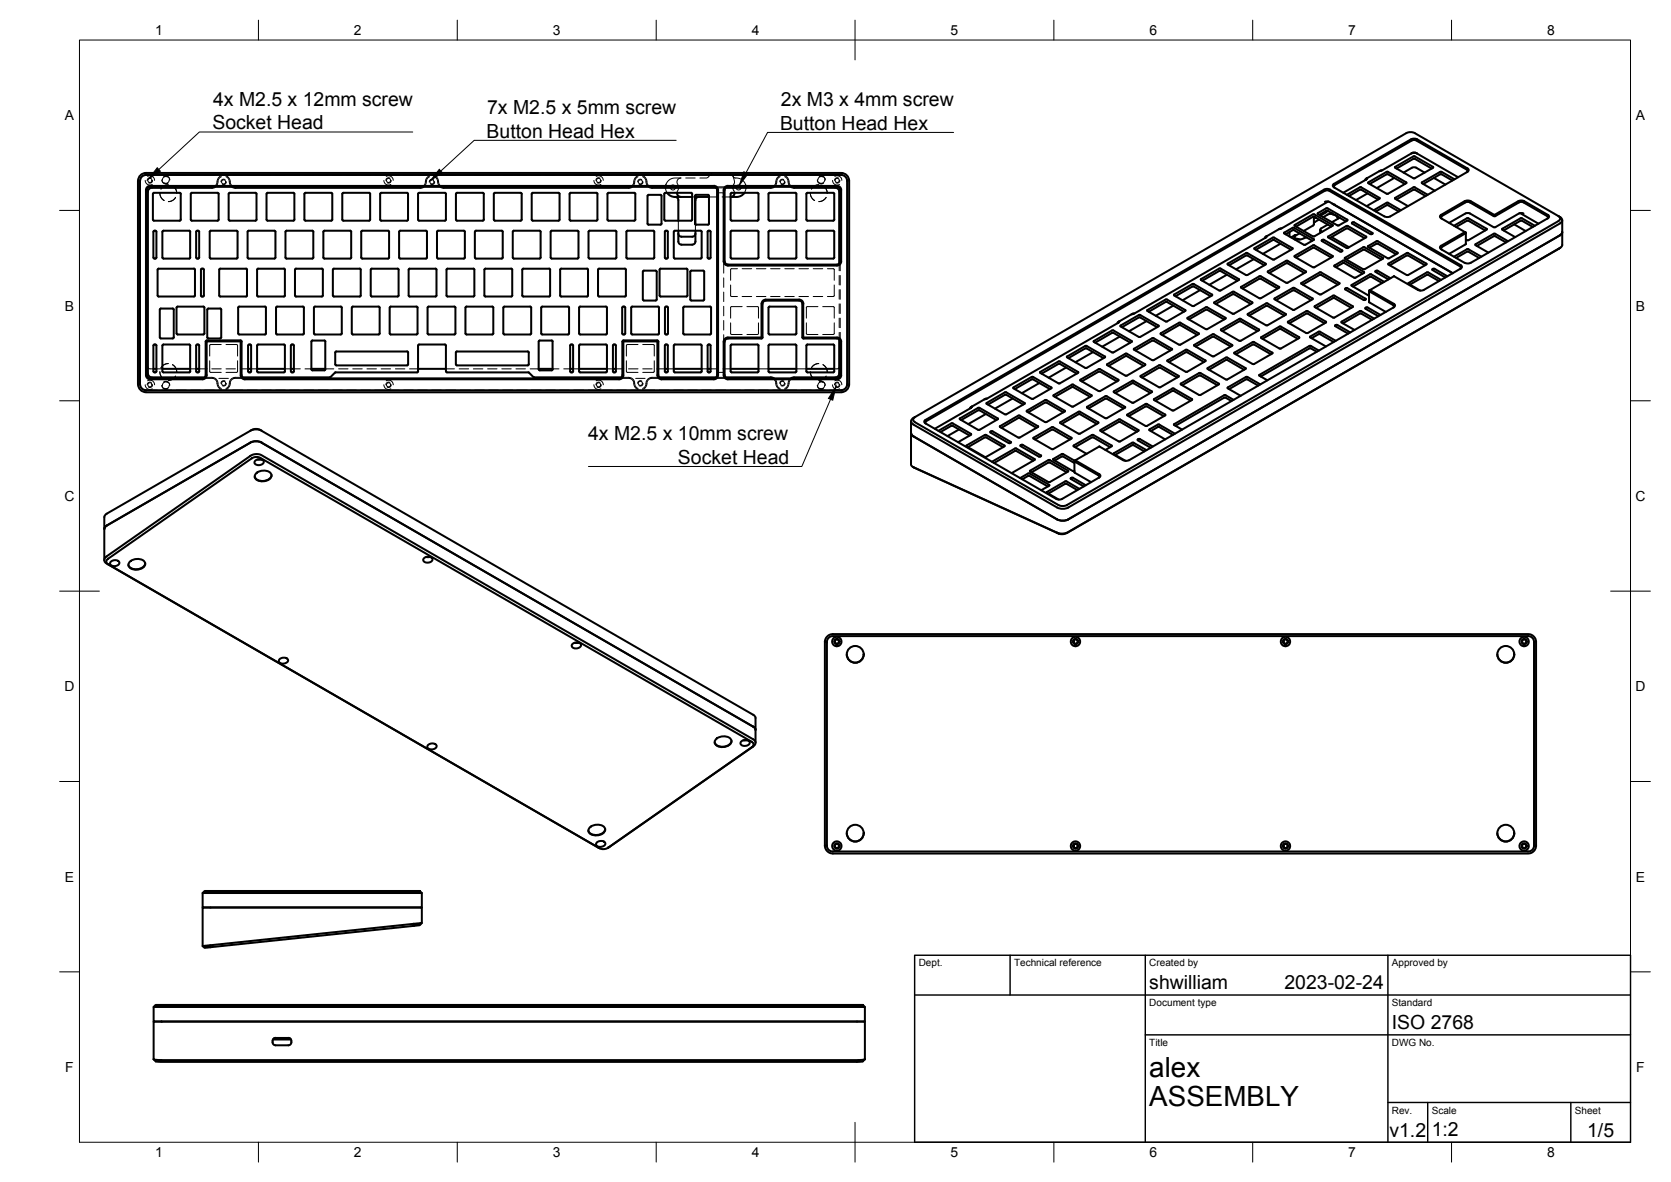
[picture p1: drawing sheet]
<svg xmlns="http://www.w3.org/2000/svg" width="420mm" height="297mm" viewBox="0 0 420 297" stroke-linecap="round" stroke-linejoin="round" font-family="sans-serif">
<defs><g id="words">
<g font-size="7">
<text x="289" y="270.6">alex</text>
<text x="289" y="278.1">ASSEMBLY</text>
</g>
<g font-size="4.9">
<text x="53.6" y="26.6">4x M2.5 x 12mm screw</text>
<text x="122.5" y="28.7">7x M2.5 x 5mm screw</text>
<text x="196.3" y="26.8">2x M3 x 4mm screw</text>
<text x="53.4" y="32.5">Socket Head</text>
<text x="122.4" y="34.6">Button Head Hex</text>
<text x="196.1" y="32.6">Button Head Hex</text>
<text x="147.9" y="110.6">4x M2.5 x 10mm screw</text>
<text x="170.5" y="116.5">Socket Head</text>
<text x="289" y="248.5">shwilliam</text>
<text x="323" y="248.5">2023-02-24</text>
<text x="350" y="258.6">ISO 2768</text>
<text x="349.4" y="285.7">v1.2</text>
<text x="360" y="285.5">1:2</text>
<text x="399.1" y="285.7">1/5</text>
</g>
<g font-size="3.5">
<text x="39" y="8.8">1</text>
<text x="89" y="8.8">2</text>
<text x="139" y="8.8">3</text>
<text x="189" y="8.8">4</text>
<text x="239" y="8.8">5</text>
<text x="289" y="8.8">6</text>
<text x="339" y="8.8">7</text>
<text x="389" y="8.8">8</text>
<text x="16.3" y="30.2">A</text>
<text x="411.3" y="30.2">A</text>
<text x="16.3" y="78">B</text>
<text x="411.3" y="78">B</text>
<text x="16.2" y="125.9">C</text>
<text x="411.2" y="125.9">C</text>
<text x="16.2" y="173.7">D</text>
<text x="411.2" y="173.7">D</text>
<text x="16.3" y="221.6">E</text>
<text x="411.3" y="221.6">E</text>
<text x="16.4" y="269.4">F</text>
<text x="411.4" y="269.4">F</text>
<text x="39" y="290.8">1</text>
<text x="89" y="290.8">2</text>
<text x="139" y="290.8">3</text>
<text x="189" y="290.8">4</text>
<text x="239" y="290.8">5</text>
<text x="289" y="290.8">6</text>
<text x="339" y="290.8">7</text>
<text x="389" y="290.8">8</text>
</g>
<g font-size="2.5">
<text x="231" y="242.9">Dept.</text>
<text x="255" y="242.9">Technical reference</text>
<text x="289" y="242.9">Created by</text>
<text x="350" y="242.9">Approved by</text>
<text x="289" y="252.8">Document type</text>
<text x="350" y="252.8">Standard</text>
<text x="289" y="262.9">Title</text>
<text x="350" y="262.9">DWG No.</text>
<text x="350" y="279.9">Rev.</text>
<text x="360" y="279.9">Scale</text>
<text x="396" y="279.9">Sheet</text>
</g>
</g></defs>
<!-- layer: Visible -->
<g fill="none" stroke="#000" stroke-width=".51">
<path d="M353.6 33.5l-123.6 71.3M353.6 33.4l1.3-.2 .8 .2 36.2 20.9M354.9 38.6l.7-.2 .7 .2M354.9 38.6l-7.4 4.2M355 35.3l-19.4 11.2M355 38.5h.1M355 35.3l.6-.1 .5 .1 12.7 7.3 .2 .3-.2 .4M355 38.5l.6-.1 .6 .1M356.3 38.6l10.3 5.9M35.3 44l.9-.5h.5h174.8a2 2 0 0 1 2 2v51.1a2.04 2.04 0 0 1-2 2h-174.8a2.04 2.04 0 0 1-2-2v-51.1l.1-.6zM35.5 44.6l.7-.6h.5h174.8a1.49 1.49 0 0 1 1.5 1.5v51.1a1.52 1.52 0 0 1-1.5 1.5h-174.8a1.52 1.52 0 0 1-1.5-1.5v-51.1zM37.7 46.7h141.8"/>
<path d="M37.7 47h141.8M37.8 46.7a1.05 1.05 0 0 0-1.1 1.1v46.5a1.05 1.05 0 0 0 1.1 1M37.8 47a.83 .83 0 0 0-.9 .8l.1 46.5a.79 .79 0 0 0 .8 .8M38.2 47.2a1.01 1.01 0 0 0-1 1v45.6a1.01 1.01 0 0 0 1 1M38.4 48.7v6.5M38.5 48.7l.2-.2h6.5l.2 .2v6.7h-6.7l-.2-.2M38.7 58.1l.4-.1 .2 .2v6.5l-.2 .3-.5-.3zM40.9 58.1h6.9v6.8h-6.9zM49.4 58.1l.4-.1 .3 .2v6.5l-.3 .3-.5-.3zM52.8 58.1h6.9v6.8h-6.9zM54.1 47l-.8 .2h-15.1M54.7 48.5h-6.5l-.2 .2 .1 6.7 6.6 .1"/>
<path d="M54.7 48.5l.3 .2v6.5l-.3 .2M57.6 48.5h6.8v6.9h-6.8zM58.4 47l.8 .2h46.5l.8-.2M62.3 58.2v6.5M62.5 58h6.5l.3 .2-.1 6.7-6.7 .1M62.5 58l-.2 .2M71.9 58.1h6.8v6.8h-6.8zM73.8 48.5h-6.7l-.1 6.7 .3 .2 6.5 .1M73.8 48.5l.2 .2v6.5l-.2 .2M76.6 48.5h6.9v6.9h-6.9zM81.3 58.2v6.5M81.6 58h6.5l.2 .2-.1 6.7-6.6 .1"/>
<path d="M81.6 58l-.3 .2M86.2 48.5h6.8v6.9h-6.8zM90.9 58.1h6.9v6.8h-6.9zM95.7 48.5h6.8v6.9h-6.8zM100.4 58.2v6.5M100.6 58l6.7 .1 .1 6.6-.3 .3h-6.5M100.6 58l-.2 .2M105.1 48.7v6.5M105.1 48.7l.3-.2h6.6l.1 6.7-.2 .3-6.5-.1-.3-.2M110.8 47l.8 .2h46.5l.8-.2M114.7 48.5h6.9v6.9h-6.9zM116.6 58h-6.5l-.2 .2 .1 6.7 6.6 .1"/>
<path d="M116.6 58l.3 .2v6.5l-.3 .3M119.4 58.2v6.5M119.4 58.2l.3-.2 6.6 .1 .1 6.6-.2 .3h-6.5l-.3-.3M124.2 48.7v6.5M124.2 48.7l.2-.2h6.7l.1 6.7-.3 .3-6.5-.1-.2-.2M133.8 48.5h6.8v6.9h-6.8zM135.7 58h-6.5l-.3 .2 .1 6.7 6.7 .1M135.7 58l.2 .2v6.5l-.2 .3M138.5 58.1h6.9v6.8h-6.9zM143.2 48.7v6.5M143.2 48.7l.3-.2h6.6l.1 6.7-.2 .3-6.5-.1-.3-.2M152.8 48.5h6.9v6.9h-6.9z"/>
<path d="M154.7 58h-6.5l-.2 .2 .1 6.7 6.6 .1M154.7 58l.3 .2v6.5l-.3 .3M157.6 58.1h6.8v6.8h-6.8zM162.9 49h3.4v7.4h-3.4zM163.1 47l.8 .2h16.2M167.1 48.5h6.9v6.9h-6.9zM167.2 58.1l.5-.1 .2 .2v6.5l-.2 .3-.5-.3zM167.3 47v.2M167.7 48.5l.7 .6 .8 .3 4.8 .1M168.6 47v.2M169.5 58.1h6.9v6.8h-6.9zM169.8 49.5a.79 .79 0 0 1 .8 .8v5.2"/>
<path d="M169.8 47v.2M170.2 48.5l.3 .7 .7 .3M170.6 58.7a.79 .79 0 0 0 .8 .8h2.7a.79 .79 0 0 0 .8-.8M170.6 58v2.7M170.6 47v.2M174.8 49.5h3.5M174.8 49h3.4v7.4h-3.4zM174.9 58v2.7M175.7 49.5a.79 .79 0 0 0-.8 .8v6.1M178 58.1l.4-.1 .3 .2v6.5l-.3 .3-.5-.3zM179.5 46.7a1.05 1.05 0 0 1 1.1 1.1v46.5a1.05 1.05 0 0 1-1.1 1M179.5 47a.79 .79 0 0 1 .8 .8v46.5a.79 .79 0 0 1-.8 .8"/>
<path d="M181.9 47.8v17.9M182 47.7a1.05 1.05 0 0 1 1-1h27.5a1.01 1.01 0 0 1 1 1v18a1.01 1.01 0 0 1-1 1M183.7 48.7v6.5M183.7 58.2v6.5M183.7 49.5h1.5M183.7 55.2l.3 .2M184 58h6.5l.2 .2-.1 6.7-6.6 .1M184 48.5h6.5l.2 .2-.1 6.7-6.6 .1M184 58l-.3 .2M184 48.5l-.3 .2M184.3 47v.2M184.7 48.5l-.3 .7-.7 .3"/>
<path d="M185.1 47v.2M186.3 47v.2M187.2 48.5l-.7 .6-1.3 .4M187.6 47v.2M194.6 47l-.8 .2h-11.4M198.9 47l.8 .2h10.3a1.01 1.01 0 0 1 1 1v18.1M200 58h-6.5l-.3 .2 .1 6.7 6.7 .1M200 48.5h-6.5l-.3 .2 .1 6.7 6.7 .1M200 58l.2 .2v6.5l-.2 .3M200 48.5l.2 .2v6.5l-.2 .2M202.8 48.7v6.5M202.8 58.2v6.5"/>
<path d="M202.8 58.2l.2-.2h6.5l.3 .2-.1 6.7-6.7 .1-.2-.3M202.8 48.7l.2-.2h6.5l.3 .2-.1 6.7h-6.7l-.2-.2M318.1 59.8l-32.9 19-.7 .2M318.3 59.6v-.2l-.2 .4M318.4 59.4l.1 .1M318.5 59.3l-.4 .5M322 57.5v-.2l-3.9 2.3v.2M324.2 58.3v1.1M325 57.2l-2.2 1.3 5.1 3M325 57.9l-1.7 1M325 57.8h.4l4.6 2.7M325 57.2h.4l5 3-2.2 1.3"/>
<path d="M325.5 56.7l4.6 2.7h.4M325.6 56.5v.2M325.7 59.1l-1.1 .6M325.7 59l-.3 .4a.75 .75 0 0 0 .8 .6M326.7 58.6l-1.3 1M328 59.8l-1.4 .4h-1.1M328.6 59.7l-.6 .1M330.4 54.4l-.1 2.1-2.5 1.5M330.5 54.5l4.2 2.4M330.5 53.9l4.6 2.6M330.5 54.5h-.4l-4.2 2.4M330.5 53.9h-.4l-4.6 2.6"/>
<path d="M330.6 54.6l.4 .2M331.3 53.8l5.2 2.9 2.3-1.3M331.4 53.8l-.1-.2 2.3-1.3 5.2 2.9v.2M331.7 55.2l-1.3 .8M331.7 54l1.8-1h.3l4.6 2.6M331.9 57.7v.9M332.2 58.1l.3 .1M332.2 57.4l-.2 .3 .2 .4M332.9 47.7l-100.4 58v.5l.2 .2 32.9 19M332.9 47.6l.8-.1 .7 .2 32.9 18.9 .3 .5-.3 .4M333.1 50.7l.6-.1 .5 .1 31.1 18-30.2-17.5M333.4 53.4l-1.4 .8"/>
<path d="M333.8 52.9l-.4 .5M333.9 56.4l-1.7 1M334 50.6l-11.7 6.8-.8 .2M334.8 59.6l4.4 2.5M334.9 53.6h-.2h.2M335 53.9l.8 .2M335.1 51.2h.1M335.1 53.8h-.4a2.6 2.6 0 0 0-2 .8M335.1 56.7l-4.6 2.7M335.1 56.5v.2M335.6 46.5l-.2 .3 .2 .4M336 54.2l.6 .7"/>
<path d="M336.2 54.3l.5 .5M336.8 54.7l-1.9 1.1M338.3 53.1h.1M338.9 57.4l4.2 2.5M338.9 56.8l4.6 2.6M338.9 57.4h-.3l-4.3 2.5M338.9 56.8h-.4l-4.6 2.7 4.7 2.8h.3M339 53.5h.1M340 56.2l4.6 2.6M340 56.2l.2-.3h.3l4.6 2.6v.2M341.9 47.7l-2.7 1.6M341.9 47.1l-3.2 1.8"/>
<path d="M341.9 47.7h.4l4.2 2.4M341.9 47.1h.4l4.6 2.7-3.3 2M343.5 59.7l-4.6 2.6M343.5 59.4v.2M343.6 45v-.1l-.2 .3M343.7 44.8v.1M343.8 44.8l-.4 .4-5.6 3.2M343.9 48.6l-2.9 1.7M344 45.8l4.8-2.7 4.9 2.8-4.7 2.8M344 46l4.7 2.7M344.1 45.8v.2M344.4 46.2l4.4-2.4 4.5 2.4"/>
<path d="M345.1 58.7l-.5 .1M345.4 52.8l3.4-1.9 3.5 1.9M345.9 53.2l2.9-1.7 2.9 1.7M347.3 42.9v-.1l-4 2.2v.2M347.5 42.8l-.7 .2M348.1 54.4l.7 .2 .8-.2 19.4-11.2 .2-.2v-.5l-12.9-7.5-1.1-.1-20 11.5v.5l.2 .2 12.7 7.3M348.7 48.7h.3M350.6 44.7l-4.4 2.6M350.8 42.1l4.8 2.7 4.7-2.7M351.1 42.4l4.5-2.5 4.4 2.5M355 42.2l-2.1 1.2M355 42.2l.6-.2 .5 .2 2.1 1.2"/>
<path d="M358.5 49.3l-2.9-1.7-4.5 2.5M359 48.9l-3.4-1.9-4.9 2.8 3.3 2M360.3 42.1v-.2l-4.7-2.6-4.8 2.6v.2M360.5 44.7l2.9 1.7M362.4 54.8l6.2 3.7-6.1 3.6M362.4 54l-.3 .4 .3 .4M364.4 56l4.1-2.4 .6-.1 .5 .1 6 3.5h.4M365.2 45.4l-2.9-1.6-4.4 2.4M365.6 56.7l3.5-1.9 4.8 2.8-4.7 2.8-.6-.2M365.7 45l-3.4-1.9-4.8 2.8 3.3 2M366.1 57l3-1.6 4.3 2.5M368.3 58.3l-5.9 3.5"/>
<path d="M368.6 58.5v2.8M375.6 58.7l-4.7 2.8 3.3 2M375.6 58.7h.4M375.8 54l6-3.4 .7-.2 .8 .2 5.9 3.4M375.8 54l-6-3.4-.7-.2-.8 .2-5.9 3.4M375.9 58.7l3.3 1.9M376 54.3l6-3.4 .5-.2 .6 .2 5.9 3.4M376 54.3h-.4l-6-3.4-.5-.2-.6 .2-6 3.4-.2 .3 .2 .3M380.7 56.4l2.9 1.7M382.2 53.5l4.6 2.7M383.1 53.6l-.6-.1-.5 .1-6 3.5M385.4 57l-2.9-1.6-4.4 2.5"/>
<path d="M385.9 56.7l-3.4-1.9-4.8 2.7v.2l3.3 1.9M389 54.3l.3 .3-.3 .3M389.2 54.8l-19.8 11.4-1.1-.2-5.9-3.4M389.2 54l.3 .4-.3 .4M391.9 54.3l.4 .5-.2 .5-.2 .2M391.9 55.5l-124 71.6-.9 .1-.9-.3-36.1-20.8-.2-.3-.2-.5 .4-.5M391.9 54.3l.3 .2M392.2 54.5a.88 .88 0 0 1 .6 .8 .88 .88 0 0 1-.6 .9l-124 71.5-1.5 .1-.9-.3-36.1-20.8M392.8 58.3l-.1 .5-.5 .3-124 71.6-1.5 .1-.9-.3-36.1-20.8M392.8 55.3v6.3l-.4 .6-124.4 71.8-1.2 .1-.9-.2-36.5-16.6-.3-.5v-10.9M39.6 67.8v6.5M39.6 74.3l.3 .2"/>
<path d="M39.9 67.5l9.1 .1v6.7l-.2 .2h-8.9M39.9 67.5l-.3 .3M40.2 77.8l.1 7.2 3.1 .1 .3-.3v-7M40.2 77.8l.2-.3h3l.3 .3M44.5 77.1h6.8v6.9h-6.8zM50.8 67.5l.4 .1 .1 .2v6.5l-.5 .2M50.8 67.5l-.3 .3v6.5l.3 .2M52.1 77.8l.1 7.2 3.2 .1 .2-.3v-7M52.1 77.8l.3-.3h3l.2 .3M55.2 67.6h6.9v6.8h-6.9zM60 77.1h6.8v6.9h-6.8zM62.3 64.7l.2 .3"/>
<path d="M64.6 67.8v6.5M64.7 74.3l.2 .2M64.9 67.5h6.5l.2 .3M64.9 67.5l-.2 .3M69.5 77.1h6.8v6.9h-6.8zM71.6 67.8v6.5M71.6 74.3l-.2 .2h-6.5M74.3 67.6h6.8v6.8h-6.8zM79 77.1h6.9v6.9h-6.9zM81.3 64.7l.3 .3M83.7 67.8v6.5M83.7 74.3l.3 .2"/>
<path d="M83.9 67.5l6.7 .1 .1 6.7-.2 .2h-6.6M84 67.5l-.3 .3M88.5 77.3v6.5M88.5 77.3l.2-.2h6.7l.1 6.7-.3 .3-6.5-.1-.2-.2M98.1 77.1h6.8v6.9h-6.8zM100 67.5h-6.5l-.3 .3 .1 6.6 6.7 .1M100 67.5l.2 .3v6.5l-.2 .2M100.4 64.7l.2 .3M102.7 67.8v6.5M102.8 67.8l.2-.3 6.7 .1v6.7l-.2 .2h-6.5l-.2-.2M107.5 77.3v6.5M107.5 77.3l.3-.2h6.6l.1 6.7-.2 .3-6.5-.1-.3-.2"/>
<path d="M117.1 77.1h6.9v6.9h-6.9zM119 67.5h-6.5l-.2 .3 .1 6.6 6.6 .1M119 67.5l.3 .3v6.5l-.3 .2M121.9 67.6h6.8v6.8h-6.8zM126.6 77.3v6.5M126.6 77.3l.2-.2h6.7l.1 6.7-.3 .3-6.5-.1-.2-.2M136.2 77.1h6.8v6.9h-6.8zM138.1 67.5h-6.5l-.3 .3 .1 6.6 6.7 .1M138.1 67.5l.2 .3v6.5l-.2 .2M140.9 67.6h6.9v6.8h-6.9zM145.6 77.3v6.5M145.9 77.1h6.6l.1 6.7-.2 .2-6.5 .1"/>
<path d="M145.9 77.1l-.3 .2M150.5 67.6h6.8v6.8h-6.8zM156.5 77.1h.5l.2 .2v6.5l-.2 .3-.5-.3zM158.8 77.1h6.8v6.9h-6.8zM161.6 68.3v7M161.6 75.3l.3 .2M161.6 68.3l.3-.3 3.1 .1 .1 7.2M161.9 75.5h3M165.1 75.3l-.2 .2M165.8 67.8v6.5M165.9 67.8l.2-.3h6.5l.2 .3v6.6l-6.7 .1-.2-.2M167.3 77.1h.4l.3 .2v6.5l-.3 .3-.5-.3z"/>
<path d="M170.6 60.7a.83 .83 0 0 0 .7 .8h2.8a.79 .79 0 0 0 .8-.8M171.9 77.1h6.8v6.9h-6.8zM173.6 75.3l.1-7.2 3.1-.1 .3 .3v7M173.6 75.3l.2 .2M173.8 75.5h3M177.1 75.3l-.3 .2M182 65.7a1.05 1.05 0 0 0 1 1M183 66.7h27.5M183 66.5h27.5M183 66.5a.79 .79 0 0 1-.8-.8v-17.9a.83 .83 0 0 1 .8-.8h27.5a.79 .79 0 0 1 .8 .7v18a.79 .79 0 0 1-.8 .8M183.7 64.7l.3 .3M200 77.1h-6.5l-.3 .2 .1 6.7 6.7 .1"/>
<path d="M200 77.1l.2 .2v6.5l-.2 .2M285 78.9v-.2l-4 2.3v.2M286.3 79.2l-4.6 2.7 4.6 2.8M286.3 79.8l-4.2 2.4M286.4 79.8h.3l4.2 2.4M286.4 79.1l.3 .1 4.7 2.7-4.7 2.8h-.3M288.5 78.1l4.6 2.7M288.5 77.9v.2M293.1 75.9l-4.3 2.4M293.1 75.3l-4.6 2.6M293.1 75.9h.3l4.3 2.4M293.1 75.3h.3"/>
<path d="M293.4 75.3l4.7 2.7-4.7 2.8h-.3M295 76.8l-4.4 2.6M295.2 74l4.8-2.7 4.8 2.8-4.8 2.8-4.8-2.7M295.2 74v.2M295.6 74.5l4.4-2.5 4.4 2.5M298.6 79.9l4.8-2.7 4.8 2.8-4.8 2.7-4.8-2.6zM301.8 72.9l-4.5 2.6M302.3 70.6l4.4-2.5 4.4 2.5M305.7 76.4l4.4-2.5 4.4 2.5M308.5 69l-4.4 2.6M309.9 73.3l-4.6 2.8 4.8 2.8 4.8-2.8-4.6-2.8M309.9 73.3h.4"/>
<path d="M311.5 70.2v.1M311.5 70.2l-4.8-2.8-4.8 2.8 4.8 2.8 4.8-2.7M313.3 69.1h.3M313.6 64.2h-.3l-4.2 2.5M313.6 63.6h-.3l-4.7 2.8 4.7 2.7M313.6 63.6l4.7 2.8-4.7 2.7M313.6 64.2l4.3 2.5M314.1 79.3l4.4-2.5 4.4 2.5M315.2 65.1l-4.4 2.6M315.8 62.8l4.4-2.5 4.4 2.5M316.7 69.4l-4.7 2.8 4.7 2.8M316.7 70l-4.3 2.5"/>
<path d="M316.7 70h.3l4.2 2.5M316.7 69.4h.3l4.7 2.8-4.7 2.7h-.3M318.8 68.4l4.6 2.7M318.8 68.2v.2M320 65.2l-4.6-2.7 4.8-2.8 4.9 2.8-4.7 2.7M320 65.2h.4M322 61.2l-4.5 2.6M323.4 66.2l-4.2 2.4M323.4 65.5l-4.6 2.7M323.4 66.2h.4l4.2 2.4M323.4 65.5h.3l4.7 2.8-4.6 2.7h-.4M325.1 72.4l-4.7 2.7 4.7 2.8"/>
<path d="M325.1 73l-4.3 2.4M325.1 73h.3l4.3 2.4M325.1 72.4h.3l4.7 2.7-4.7 2.8h-.3M326.2 60l.6 .2M327.2 71.3l4.8 2.7 4.8-2.7M327.2 71.1l4.8-2.7 4.8 2.7M327.2 71.1v.2M327.6 71.5l4.4-2.5 4.4 2.5M327.9 61.5h.3M328.4 78.8l-4.2 2.4M328.5 78.8h.3M328.8 78.8l4.2 2.4"/>
<path d="M330.1 62.3l-4.2 2.4M330.1 62.3h.4M330.1 67.1h.4M330.5 62.3l4.2 2.4M330.5 61.7l4.6 2.6M330.5 61.6h-.4l-4.6 2.8 4.6 2.8M330.6 76.9l4.8-2.6 4.8 2.7-4.8 2.8-4.8-2.7zM330.9 77.4l4.5-2.5 4.4 2.5M332.4 60.6l4.6 2.6 .6-.2-4.7-2.7-.5 .1v.2M335.1 64.5l-4.6 2.7M335.1 64.3v.2M336.8 71.1v.2"/>
<path d="M337.7 65.5l-2.2 1.2v.2l5.2 2.9 2.3-1.2M337.7 66.1l-1.8 1M337.7 66.1h.3l4.6 2.7M337.7 65.5h.3l5 2.9v.1M338.8 72.4l4.6 2.7v.2M338.8 72.4h-.4l-.2 .3 4.7 2.7 .5-.1M339.9 71.8l4.3 2.5M339.9 71.6v.2M341.9 78.8l-4.2 2.4M341.9 78.2l-4.6 2.6M341.9 78.8h.4M341.9 78.2h.4l3.2 1.9"/>
<path d="M342.3 78.8l2.7 1.6M342.8 62.2l-4.6 2.6v.2l4.7 2.7 4.8-2.7M342.8 62.8l-4.3 2.4M342.8 62.7h.3M342.8 62.1h.3M343.1 62.8l4.2 2.4M343.1 62.2l4.6 2.6M344.2 73.1l.1 2.8 4.1 2.5M344.3 62.3l1.8-1.1h.3l4.6 2.7M344.5 72.9l-.3 .2 .1 .1 6 3.5M344.5 72.9l6 3.5M346.4 68l-.6 .2 3.3 2"/>
<path d="M346.4 68l3.2 1.9M347.1 79.1l-3.2-1.8-.6 .1 .1 .2 3.2 1.9M347.5 71.1l-2.9-1.6-4.4 2.5M347.7 64.8v.2M348 70.8l-3.4-1.9-4.7 2.7M349.3 64.9l2.2-1.3-5.2-3-2.4 1.4 5 2.9h.4M350.3 76.7l.2 .3-.2 .3M350.5 76.3l.3 .5-.3 .4-66.6 38.5-.7 .1-.8-.2-6-3.4-6 3.5M350.5 69.4h.1M350.5 69.4l-6 3.5M350.5 69.4l6 3.5M353.7 69.1h.4"/>
<path d="M354.1 64.2l4.2 2.5M354.1 63.6l4.5 2.7M354.1 64.2h-.4l-4.2 2.5M354.1 63.6h-.4l-4.7 2.8 4.7 2.7M354.2 71.3l2.9 1.7M354.2 71.1v.2M358.6 66.5l-4.5 2.6M358.7 66.3v.2M360.3 67.5l-.1 .3 3.2 1.9M360.3 67.5h.4l3.2 1.9M361.8 70.6l-2.9-1.6-4.4 2.5M362.4 70.3l-3.5-1.9-4.7 2.7"/>
<path d="M362.4 61.8l-.3 .4 .3 .4M362.5 62.1l-.2 .3 .2 .3M365.6 64.5l3.5-1.9 3.4 1.9M366.1 64.8l3-1.6 2.8 1.6M367.1 67.6l.2-.3-.2-.4-32.9-19h-.8l-100.5 57.9-.3 .3 .3 .4M367.3 67.5l-9.3 5.4-.7 .1-.8-.1M368.6 61.3l-4.2 2.5M378.7 60.9l-2.9-1.6-4.5 2.5M392.4 62.2l-124.2 71.8-1 .2-1-.1M37 91.9l.2 .5M37.7 95.1h13.2M38.2 94.8h13.3"/>
<path d="M38.6 92.7h.7M38.8 93.6h.3M38.8 93.6l-.2-.3v-6.5l.2-.2 .5 .2v6.5l-.2 .3M40.8 92.7h7M41.1 93.6h6.5M41.1 93.6l-.2-.3-.1-6.5 .3-.2 6.7 .1v6.6l-.2 .3M49.3 92.7h.8M49.6 93.6h.2M49.6 93.6l-.3-.3v-6.5l.3-.2 .5 .2v6.5l-.3 .3M52 85.8h8.5v8.5a1.05 1.05 0 0 0 1.1 1h94.1a1.05 1.05 0 0 0 1-1l.1-8.5h8.4M52 85.5h8.5l.3 .3M52 85.8v8.5a1.05 1.05 0 0 1-1.1 1h-13.2"/>
<path d="M52 85.5l-.3 .3v8.5a.79 .79 0 0 1-.8 .8M60.7 85.9v8.4M60.8 94.3a.79 .79 0 0 0 .8 .8M61 94.8h21.9M61.6 95.1h94.1M62.4 86.8v6.5M62.4 92.7h.7M62.4 93.3l.2 .3M62.6 93.6h.3M62.6 86.6h.3M62.6 86.6l-.2 .2M62.9 86.6l.2 .2v6.5l-.2 .3"/>
<path d="M64.6 86.8v6.5M64.6 92.7h7M64.7 93.3l.2 .3M64.9 86.6h6.5l.2 .2M64.9 93.6h6.5M64.9 86.6l-.2 .2M71.6 86.8v6.5M71.6 93.3l-.2 .3M73.1 86.8v6.5M73.1 92.7h.8M73.2 93.3l.2 .3M73.4 93.6h.2"/>
<path d="M73.4 86.6h.2M73.4 86.6l-.2 .2M73.6 86.6l.3 .2v6.5l-.3 .3M78.3 92.7h3.5M78.3 92.8l.3 .3M78.5 93.1h3.1M81.6 85.6h-3.2l-.1 7.2M81.6 85.6l.2 .2v7M81.8 92.8l-.2 .3M83.1 94.7l-.2 .1M84.4 93.6h20.5M84.4 93.6l-1.3 1.2"/>
<path d="M84.5 91.8h17.9M102.4 88.3h-17.8l-.3 .3v3l.3 .2M102.4 88.3l.2 .3v3l-.2 .2M105.1 86.8v6.5M105.1 92.7h7M105.1 86.8l.3-.2 6.6 .1 .1 6.6 .3 .3M105.1 93.3l-.2 .3M112.4 93.6h20.4M114.6 88.6v3M114.6 91.6l.3 .2M114.9 88.3h17.8l.2 .3v3l-.2 .2M114.9 91.8h17.8"/>
<path d="M114.9 88.3l-.3 .3M132.9 93.6l1.2 1.2M134.2 94.7l.1 .1M134.3 94.8h22M135.4 92.7h3.5M135.5 92.8l.2 .3M135.7 93.1h3M138.9 85.8v7M139 85.8l-.3-.2h-3.2l-.1 7.2M139 92.8l-.3 .3M143.4 92.7h.7M143.6 93.6h.2"/>
<path d="M143.6 86.6h.2M143.6 86.6l-.2 .2v6.5l.2 .3M143.9 86.6l.2 .2v6.5l-.2 .3M145.6 86.8v6.5M145.6 92.7h7M145.6 93.3l.3 .3M145.6 83.8l.3 .2M145.9 86.6l6.6 .1 .1 6.6-.2 .3M145.9 93.6h6.5M145.9 86.6l-.3 .2M154.1 92.7h.8M154.3 93.6h.3"/>
<path d="M154.3 86.6h.3M154.4 86.6l-.3 .2v6.5l.3 .3M154.6 86.6l.3 .2v6.5l-.3 .3M165.2 85.5h-8.4l-.3 .2v8.6a.79 .79 0 0 1-.8 .8M165.2 85.8l.1 8.5a1.05 1.05 0 0 0 1 1h13.2M165.2 85.5l.3 .4v8.4a.79 .79 0 0 0 .8 .8M165.8 94.8h14.3M166.3 95.1h13.2M167.2 92.7h.7M167.4 93.6h.3M167.4 93.6l-.2-.3v-6.5l.2-.2 .5 .2v6.5l-.2 .3M169.4 92.7h7"/>
<path d="M169.7 93.6h6.5M169.7 93.6l-.3-.3v-6.5l.3-.2 6.7 .1v6.6l-.2 .3M177.9 92.7h.8M178.2 93.6h.2M178.2 93.6l-.3-.3v-6.5l.3-.2 .5 .2v6.5l-.3 .3M181.9 85.9v8.4M182.4 94.8h11.4l.8 .3M183 95.1h27.5M183.7 86.8v6.5M183.7 92.7h7M183.7 93.3l.3 .3M184 86.6l6.6 .1 .1 6.6-.2 .3"/>
<path d="M184 93.6h6.5M184 86.6l-.3 .2M191.4 85.1h-8.4a.83 .83 0 0 0-.8 .8v8.4a.79 .79 0 0 0 .8 .8M191.4 84.8h-8.4a1.05 1.05 0 0 0-1 1.1M191.4 85.1l.3-.3v-8.5a.79 .79 0 0 1 .8-.7h8.4a.79 .79 0 0 1 .8 .7l.1 8.6 .2 .2h8.5a.79 .79 0 0 1 .8 .8v8.4a.79 .79 0 0 1-.8 .8M191.5 84.8v-8.5a1.05 1.05 0 0 1 1-1h8.4a1.05 1.05 0 0 1 1.1 1v8.5h8.5a1.05 1.05 0 0 1 1 1.1v8.4a1.01 1.01 0 0 1-1 1h-27.5a1.05 1.05 0 0 1-1-1M191.5 84.8h-.1M193.2 92.7h7M193.5 93.6h6.5M200 86.6l-6.7 .1v6.6l.2 .3M200 86.6l.2 .2v6.5l-.2 .3M202.8 86.8v6.5"/>
<path d="M202.8 92.7h7M202.8 93.3l.2 .3M202.8 86.8l.2-.2 6.7 .1 .1 6.6-.3 .3M203 93.6h6.5M211 85.3v8.5a1.01 1.01 0 0 1-1 1h-10.3l-.8 .3M211.3 91.9l-.3 .5M252.7 99.2l-4.3 2.5M252.7 98.6l-4.6 2.7M252.7 99.2h.3l4.3 2.5M252.7 98.6h.3l4.7 2.8-4.7 2.7h-.3M259.4 95.3l-4.2 2.5M259.4 95.3h.4"/>
<path d="M259.8 95.3l4.2 2.5M259.8 94.7l4.6 2.7M259.8 94.7h-.4l-4.6 2.8 4.6 2.7M261.3 96.3l-4.4 2.5M264.4 97.6l-4.6 2.6M264.4 97.4v.2M264.9 99.3l4.8-2.7 4.8 2.8-4.8 2.8-4.8-2.7M264.9 99.3v.2M266.5 91.4l4.2 2.5M266.5 90.8l4.6 2.7M266.5 91.4h-.3l-4.3 2.5M266.5 90.8h-.4l-4.6 2.8 4.7 2.7h.3"/>
<path d="M268.1 92.4l-4.4 2.5M268.3 89.8l4.6 2.6h.3M269.5 97.3l-4.2 2.4M269.5 97.3h.4M269.9 97.3l4.2 2.4M271.1 93.7l-4.6 2.6M271.1 93.5v.2M272 95.8l4.4-2.4 4.4 2.4M273.2 86.9l4.6 2.7v.2M273.2 87.6l4.3 2.4M273.2 87.6h-.3l-4.3 2.4M273.2 86.9h-.3l-4.6 2.7v.2"/>
<path d="M274.8 88.5l-4.4 2.5M275 85.7l4.8-2.7 4.8 2.7M275 85.7v.2l4.8 2.7 4.8-2.7v-.2M275.4 86.1l4.4-2.5 4.4 2.5M276.2 98.3l-4.6-2.8 4.8-2.8 4.9 2.8-4.7 2.8M276.3 98.3h.3M277.8 89.8l-4.6 2.7M277.9 99.6l-4.6 2.6M277.9 99.6h.4l4.7 2.7-4.7 2.8h-.4M278.7 92l4.5-2.5 4.4 2.5M280.1 98.3l4.8-2.7 4.8 2.8-4.8 2.8-4.8-2.6M280.1 98.3v.2"/>
<path d="M280.4 98.7l4.5-2.4 4.4 2.4M281.3 81v-.2l-.2 .4M281.4 80.8h.1M281.5 80.7l-.4 .5-32.9 18.9-.8 .3M281.6 84.6l-4.5 2.5M286.8 94.5l4.8-2.7 4.8 2.7-4.8 2.9-4.8-2.8zM287.1 94.9l4.5-2.5 4.4 2.5M287.9 91.5l-4.7-2.7-4.9 2.8 4.9 2.8 4.7-2.7M287.9 91.5v.2M288.3 80.7l-4.4 2.6M290.1 85l4.6 2.8-4.6 2.7M290.1 85.6l4.2 2.5"/>
<path d="M290.1 85.6h-.4l-4.2 2.5M290.1 85h-.4l-4.6 2.8 4.6 2.7h.4M291.8 83.8l4.8-2.7 4.9 2.8-4.9 2.7-4.7-2.6zM292.2 84.2l4.4-2.5 4.5 2.5M296.9 96.4l4.8-2.7 4.8 2.8-4.8 2.8-4.8-2.7zM297.3 96.8l4.4-2.5 4.4 2.5M298.5 88.5h-.4l-4.2 2.5M298.5 87.9h-.4l-4.6 2.8 4.6 2.7h.4M298.5 87.9l4.7 2.8-4.7 2.7M298.5 88.5l4.2 2.5M298.9 80.3l4.5-2.5 4.4 2.5M300.3 86.7l4.8-2.7 4.8 2.8-4.8 2.8-4.8-2.7z"/>
<path d="M300.6 87.1l4.5-2.5 4.4 2.5M303.6 92.7l4.6 2.7M303.7 92.5v.2M308.2 90.5l-4.2 2.4M308.2 89.9l-4.6 2.6M308.3 90.5h.3l4.2 2.4M308.3 89.9h.3M308.6 89.9l4.7 2.7-4.7 2.8h-.3M310.4 88.6l4.8-2.7 4.8 2.8-4.8 2.8-4.8-2.7M310.4 88.6v.2M310.7 89l4.5-2.5 4.4 2.5M311.6 85.6l-4.6-2.7 4.8-2.8 4.8 2.8-4.6 2.7"/>
<path d="M311.6 80.8l-4.2 2.4M311.6 80.7h.4M311.6 85.6h.4M312 80.8l4.2 2.4M313.3 95.3l-4.2 2.5M313.3 95.3h.3M313.6 94.7h-.3l-4.7 2.8 3.4 2M313.6 95.3l2.8 1.6M313.6 94.7l3.3 1.9M316.7 94.4l2 1.2M316.7 94.2v.2M317.1 84.7l4.8-2.7 4.8 2.8-4.8 2.8-4.8-2.7z"/>
<path d="M317.5 85.1l4.4-2.5 4.4 2.5M318.3 81.8l-4.6-2.8 4.8-2.8 4.9 2.8-4.7 2.8M318.4 81.7h.3M328.4 83.7l-4.6-2.8 4.8-2.7 4.9 2.7-4.7 2.8M328.5 83.7h.3M329.2 87.6l-12.2 7M329.3 87.5h.3M329.4 84.8l4 2.3M329.4 84.6v.2M329.6 87.6l1.5 .8M331.6 84l-1.8 1M331.6 83.4l-2.2 1.2"/>
<path d="M331.6 84h.3l3.4 1.9M331.6 83.4h.3l4 2.2M331.6 88.1l-2-1.2h-.3l-12.6 7.3M335.9 81.7l-.2 .2 3.3 1.9M335.9 81.7h.4l3.2 1.8M337.3 81.1l3.3 1.8M337.3 80.8v.2M62.9 111.2l-36.1 20.9-.4 .4-.2 .4M63 108.2l1.4-.3 1.4 .3M63 111.2l1.4-.3 1.4 .3M63.3 115.2h.1M64.1 115.9a1.27 1.27 0 0 1 2.2 .3 1.3 1.3 0 0 1-1.2 .7 1.3 1.3 0 0 1-1.1-.7z"/>
<path d="M64.3 119.1a2.69 2.69 0 0 1 3.9 0 1.5 1.5 0 0 1-1.5 1.8l-.5 .1a1.59 1.59 0 0 1-2.1-1.6zM65.7 115.5h-1M65.8 111.2l123.6 71.4 .4 .4 .2 .4M68.3 119.4a2.4 2.4 0 0 1-3.5 1.2l-.8-.8M229.1 108.8l.1 .5 .5 .4M229.5 117.3l36.6 16.8M229.7 105a.86 .86 0 0 0-.6 .9 .86 .86 0 0 0 .6 .8M230 104.8l-.3 .2M235.9 108.3l3.5-2 4.8 2.8-3.3 2M236.5 108.6l2.9-1.6 4.4 2.5M241.2 107.9l-2.9 1.7M243 112l4.8-2.7 4.8 2.8-4.8 2.8-4.8-2.7z"/>
<path d="M243.4 112.4l4.4-2.5 4.4 2.5M244.2 102.2l-.2 .4-8.9 5.1M244.2 102.2v.2M244.3 102.2h.1M244.4 102.1l-.4 .4M245.9 102.5l-4.6 2.7 4.6 2.8M245.9 103.1l-4.2 2.5M245.9 103.1h.4l4.2 2.5M245.9 102.5h.4l4.7 2.7-4.7 2.8h-.4M247.9 104l-4.4 2.6M247.9 100.3v-.2l-3.9 2.3v.2M248.1 101.5l4.6 2.6"/>
<path d="M248.1 101.3v.2M251.8 107.5l4.4-2.5 4.4 2.5M254 111.3l.1-.3-4.5-2.6-.6 .2 4.6 2.7h.4M254.6 100.1l-4.4 2.6M256 104.4l-4.6 2.8 4.8 2.8 4.9-2.8-4.7-2.8M256.1 104.4h.3M256.6 111.9l.5-.1 4.6 2.7M256.6 112.1l4.6 2.7M256.6 111.9v.2M258.2 103.4l4.6 2.7M258.2 103.2v.2M258.5 119.6l-1.5 .8"/>
<path d="M258.5 119l-2 1.1M258.5 119.6h.4l4.6 2.6M258.5 119h.4l4.9 2.8v.2M259.4 100.2h.4M259.8 115.8l-4.4-2.5-5.4 3.1M259.9 110l4.7-2.7 4.9 2.8-4.9 2.8-4.7-2.7zM260.1 115.4l-4.7-2.7-6 3.3M260.1 115.6l-5.7 3.3M260.2 115.4v.2M260.2 110.4l4.4-2.5 4.4 2.5M261.2 114.7h.4M261.7 114.4l-.1 .4"/>
<path d="M262.8 101.2l-4.3 2.4M262.8 100.5l-4.6 2.7M262.8 101.2h.3l4.3 2.4M262.8 100.5h.3l4.7 2.8-4.7 2.8h-.3M264 116.2l4.2 2.5M264 115.6l4.6 2.7M264 116.2h-.4l-4.2 2.5M264 115.6h-.4l-4.6 2.8 4.6 2.7h.4M267.3 114.7h-.3l-1.8 1M267.3 114.1h-.3l-2.2 1.3 5 3h.3M267.3 114.7l2.9 1.7M267.3 114.1l2.9 1.7 .2-.1"/>
<path d="M268.6 118.5l-4.6 2.6M268.6 118.3v.2M270.2 115.9v2.8l4.1 2.5M270.2 115.8v.2l6 3.5 .2 .3-.2 .3M270.4 115.6l6 3.6M271.2 103.5l-4.7 2.7 4.7 2.8M271.2 104.1l-4.2 2.4M271.2 104.1h.4l4.2 2.4M271.2 103.5h.3l4.7 2.7-4.6 2.8h-.4M273.3 102.4l4.6 2.7M273.4 102.2v.2M274.9 109.9l4.2 2.5"/>
<path d="M274.9 109.3l4.6 2.7M274.9 109.9h-.3l-4.3 2.5M274.9 109.3h-.3l-4.7 2.8 3.3 2M276.4 119.1l.3 .5-.3 .4-9.3 5.4M277.9 100.2l-4.2 2.4M277.9 100.2h.4l4.2 2.4M279.5 112.2l-1.6 .9M279.5 112v.2M280.1 114.1l2.9 1.7M280.1 113.9v.2M281.6 105.4l4.7 2.8-4.7 2.7M281.6 106l4.3 2.5"/>
<path d="M281.7 106h-.4l-4.2 2.5M281.7 105.4h-.4l-4.7 2.8 4.7 2.7h.4M283.4 104.2l4.8-2.7 4.9 2.8-4.9 2.8-4.7-2.7zM283.8 104.6l4.4-2.5 4.4 2.5M287.7 113.4l-2.8-1.6-4.5 2.5M288.3 113.1l-3.4-1.9-4.8 2.7M289.9 112.2l-3.3-1.9-.5 .1v.2l3.2 1.9M290.2 100.3l4.7-2.7 4.8 2.7M290.2 100.3v.2l4.7 2.7 4.8-2.7v-.2M290.5 100.7l4.4-2.5 4.5 2.5M291.1 106.7l-2.1 1.3 4 2.4M291.1 107.3l-1.7 1"/>
<path d="M291.2 107.3h.3l3.4 2M291.2 106.7h.3M291.5 106.7l3.9 2.3M309.6 100.8l-1.4-.9h-.4l-12.2 7.1M310.2 100.5l-2-1.2h-.4l-12.7 7.4 2.1 1.3M26.2 129.9v10.9M26.2 129.9l.2-.4 .4-.4 36.5-21.1 .8-.2 .9 .1 124.4 71.7M108.2 139.9l-1 .1M263.8 122.1l-2 1.1M265.6 125.4l.7 .1 .8-.1M266.1 134.1h.1M269.2 120.2l.6-.1 3.2 1.8"/>
<path d="M269.2 120.4l3.3 1.8M269.2 120.1v.2M270.9 123.2l-2.9-1.7-4.4 2.5M271.4 122.9l-3.4-2-4.8 2.8 3 1.8M26.9 140.7l36.5-25.6 .9-.3 .8 .1 123.9 71.5 .5 .5-.1 .4-.3 .5-36.3 25.3-.7 .3-1-.1-124-71.5-.4-.5zM27.9 141.1a1.25 1.25 0 0 1 2.1 .5 1.31 1.31 0 0 1-1.2 .7 1.31 1.31 0 0 1-1.1-.8zM32.6 141.3a2.69 2.69 0 0 1 3.9 .1 1.5 1.5 0 0 1-1.6 1.7l-.5 .1a1.59 1.59 0 0 1-2-1.6zM36.5 141.6a2.4 2.4 0 0 1-3.5 1.2l-.7-.8M106.6 140.3a1.21 1.21 0 0 1 2.1 .4 1.3 1.3 0 0 1-1.1 .7 1.3 1.3 0 0 1-1.2-.7zM70.3 165.6a1.23 1.23 0 0 1 2.1 .5 1.3 1.3 0 0 1-1.1 .7 1.3 1.3 0 0 1-1.2-.8zM144 161.8a1.25 1.25 0 0 1 2.1 .4 1.32 1.32 0 0 1-2.4 0zM145.5 161.5h-1"/>
<path d="M189.4 179.6l.4 .4 .2 .4v6.2M207.9 160l.8-.5 .6-.2 175.6 .2 1 .7 .3 1-.1 52-.8 1-1 .3-175.5-.1-.9-.7-.5-1v-51.5zM208.3 160.3l.9-.4h175.4l.7 .4 .4 .8v51.7l-.5 .9-.7 .3h-175.3l-1-.6-.3-.7v-51.6zM212.9 164.4a2.13 2.13 0 0 0 2.1 2.1 2.13 2.13 0 0 0 2.2-2.1M376.5 164.4a2.13 2.13 0 0 0 2.1 2.1 2.13 2.13 0 0 0 2.1-2.1M107.5 187.3a1.27 1.27 0 0 1 2.3 .3 1.3 1.3 0 0 1-1.2 .7 1.3 1.3 0 0 1-1.2-.7zM180 185.8a2.69 2.69 0 0 1 3.9 .1 1.5 1.5 0 0 1-1.5 1.8h-.6a1.59 1.59 0 0 1-2-1.5zM183.9 186.2a2.4 2.4 0 0 1-3.5 1.2l-.7-.8M186.4 186.3a1.21 1.21 0 0 1 2.1 .5 1.3 1.3 0 0 1-1.2 .7 1.3 1.3 0 0 1-1.1-.8zM187.9 186h-1M148.2 208a2.69 2.69 0 0 1 3.9 .1 1.5 1.5 0 0 1-1.5 1.8h-.5a1.59 1.59 0 0 1-2.1-1.5zM150.1 211.7a1.23 1.23 0 0 1 2.1 .4 1.31 1.31 0 0 1-1.2 .7 1.31 1.31 0 0 1-1.1-.7z"/>
<path d="M152.2 208.3a2.4 2.4 0 0 1-3.5 1.3l-.8-.9M152.8 213.1l36.6-25.5 .5-.8-.1-.7-124.4-71.9-1.3-.1-1.2 .5-36.1 25.2-.4 .5-.1 .8 .5 .5 124.1 71.6M212.9 209.4a2.13 2.13 0 0 0 2.1 2.1 2.13 2.13 0 0 0 2.2-2.1M376.5 209.4a2.13 2.13 0 0 0 2.1 2.1 2.13 2.13 0 0 0 2.1-2.1M50.9 224.4l.6-.5h54.1l.5 .5zM50.9 224.4v3.7h55.2v-3.7M50.9 237.8l55.2-5.8-.5 .5-.9 .1-53.2 5.6zM104 232.2h.1M106.1 232v-3.9h-55.2v9.7M38.6 253.1l.5-.6h177.9l.5 .6zM38.6 253.1v3.6h2M40.6 256.7h176.9v9.5l-1.9 .2h-175.1l-1.9-.2"/>
<path d="M40.6 256.7h-2v9.5M217.5 253.1v3.6h-176.9M38.7 266.2l.5 .5 1.1 .2h175.5l1.1-.2 .5-.5M68.6 261.2h4.6M68.9 261h4M69.3 260.8h3.2M69.3 260.8a.95 .95 0 0 0-.8 .9 .95 .95 0 0 0 .8 1h3.2a.95 .95 0 0 0 .8-.9 .95 .95 0 0 0-.8-1"/>
<circle cx="210.4" cy="161.2" r="1.17"/>
<circle cx="210.4" cy="161.2" r=".67"/>
<circle cx="210.4" cy="161.2" r=".52"/>
<circle cx="215.1" cy="164.4" r="2.12"/>
<circle cx="270.4" cy="161.2" r="1.18"/>
<circle cx="270.4" cy="161.2" r=".67"/>
<circle cx="270.4" cy="161.2" r=".52"/>
<circle cx="323.2" cy="161.2" r=".67"/>
<circle cx="323.2" cy="161.2" r="1.18"/>
<circle cx="323.2" cy="161.2" r=".52"/>
<circle cx="378.6" cy="164.4" r="2.12"/>
<circle cx="383.2" cy="161.2" r="1.17"/>
<circle cx="383.2" cy="161.2" r=".67"/>
<circle cx="383.2" cy="161.2" r=".52"/>
<circle cx="210.4" cy="212.6" r="1.18"/>
<circle cx="210.4" cy="212.6" r=".67"/>
<circle cx="210.4" cy="212.6" r=".52"/>
<circle cx="215.1" cy="209.4" r="2.12"/>
<circle cx="270.4" cy="212.6" r="1.19"/>
<circle cx="270.4" cy="212.6" r=".67"/>
<circle cx="270.4" cy="212.6" r=".52"/>
<circle cx="323.2" cy="212.6" r=".67"/>
<circle cx="323.2" cy="212.6" r="1.19"/>
<circle cx="323.2" cy="212.6" r=".52"/>
<circle cx="378.6" cy="209.4" r="2.12"/>
<circle cx="383.2" cy="212.6" r="1.18"/>
<circle cx="383.2" cy="212.6" r=".67"/>
<circle cx="383.2" cy="212.6" r=".52"/>
</g>
<!-- layer: Hidden -->
<g fill="none" stroke="#000" stroke-width=".25">
<path d="M36.5 45.3a1.19 1.19 0 0 0 1.8 1.1M37.1 44.3a1.16 1.16 0 0 1 1.8 1M38 44.8l-.2-.1a.68 .68 0 0 0-.8 .6M38.4 45.3v.2a.66 .66 0 0 1-1 .4M39.6 44l-3.6 .1-.7 .7-.1 .7M40.2 48.5l.3 1.2 .8 .7-.8-.7zM40.7 44h2.4M41.2 44.4a1.01 1.01 0 0 1 1.5 .8M41.2 44.4a.94 .94 0 0 1 1.4 .8M42.1 44.5a.85 .85 0 0 0-1.2 .7M42.2 46a.98 .98 0 0 1-1.5-.8 1 1 0 0 0 1.5 .9M42.3 46.4l-.9 .2-.9 .9"/>
<path d="M42.5 45.2a.85 .85 0 0 1-1.2 .7M43.4 46.7a2.08 2.08 0 0 1 1 1.9M44.2 49.6l-.8 .8-1.1 .3M44.3 44h2.4M47.9 44h2.4M51.5 44h2.3M55 44h2.4M55.6 44.4a1.67 1.67 0 0 0-.9 1.8l-.6 .8M55.6 44.2a1.95 1.95 0 0 0-1.1 2l-.4 .5-.7 .3M56.6 45.1l-.2-.1a.68 .68 0 0 0-.8 .7M56.8 44.4a1.73 1.73 0 0 1 .9 1.8l.7 .8M56.8 44.2a1.95 1.95 0 0 1 1.2 2l.4 .5 .6 .3"/>
<path d="M56.9 45.7v.1a.66 .66 0 0 1-1 .5M58.6 44h2.4M62.2 44h2.4M65.8 44h2.3M69.3 44h2.4M72.9 44h2.4M76.5 44h2.3M80.1 44h2.3M83.6 44h2.4M87.2 44h2.4M90.8 44h2.3M94.3 44h2.4"/>
<path d="M96.5 45.3a1.17 1.17 0 0 0 1.8 1.1M97.1 44.3a1.18 1.18 0 0 1 1.8 1M97.9 44h2.4M98 44.8l-.1-.1a.68 .68 0 0 0-.9 .6M98.4 45.3a.65 .65 0 0 1-1 .6M101.5 44h2.4M105.1 44h2.3M108 44.4a1.67 1.67 0 0 0-.9 1.8l-.6 .8M108 44.2a1.94 1.94 0 0 0-1.1 2l-.4 .5-.7 .3M108.6 44h2.4M109 45.1l-.2-.1a.68 .68 0 0 0-.9 .7M109.2 44.4a1.73 1.73 0 0 1 .9 1.8l.6 .8"/>
<path d="M109.2 44.2a1.87 1.87 0 0 1 1.2 2l.4 .5 .6 .3M109.3 45.7v.1a.66 .66 0 0 1-1 .5M112.2 44h2.4M115.8 44h2.4M119.3 44h2.4M122.9 44h2.4M126.5 44h2.4M130 44h2.4M133.6 44h2.4M137.2 44h2.4M140.8 44h2.4M144.3 44h2.4"/>
<path d="M147.9 44h2.4M149.3 45.3a1.17 1.17 0 0 0 1.8 1.1M149.9 44.3a1.19 1.19 0 0 1 1.8 1M150.9 44.8l-.2-.1a.68 .68 0 0 0-.9 .6M151.2 45.3a.66 .66 0 0 1-1 .6M151.5 44h2.4M155.1 44h2.3M158.6 44h2.4M160.4 44.4a1.7 1.7 0 0 0-.9 1.8l-.6 .8M160.4 44.2a1.91 1.91 0 0 0-1.1 2l-.4 .5-.7 .3M161.4 45.1l-.2-.1a.68 .68 0 0 0-.9 .7M161.6 44.4a1.73 1.73 0 0 1 .9 1.8l.6 .8"/>
<path d="M161.6 44.2a1.95 1.95 0 0 1 1.2 2l.4 .5 .6 .3M161.7 45.7v.1a.66 .66 0 0 1-1 .5M162.2 44h2.4M165.8 44h2.3M166.5 47a1.19 1.19 0 0 0 1.1-1.1l.9-.9a4.4 4.4 0 0 1 2.7-.3 1.13 1.13 0 0 0-1 .8 1.13 1.13 0 0 0 .4 1.2v.3M167.3 47.2l.4 1.3M167.5 46.3l-.2 .7M168.6 47.2l.2 .4 .3 .1 .5-.1 .2-.4M168.6 47l.5-.5 .4 .1 .3 .4M169.4 44h2.3M170.6 55.5v2.5M170.6 47.2l-.4 1.3"/>
<path d="M172.4 44.7h2.4M172.9 44h2.4M174 49.5h.8M174.9 56.4v1.6M178.3 49.5h2.1M178.9 43.5v.5h-2.4M179 44l-.5 .1-.8 .6h-1.7M179.5 47h3.5M180.1 47.2h2.3M180.1 44h2.3M180.5 50.8v-2.1l.3-.2 1.1 .1 .1 2.2M180.5 52v2.3"/>
<path d="M180.5 55.5v2.4M180.5 59.1v2.4M181.6 49.5h2.1M182 52v2.3M182 55.5v2.4M182 59.1v2.4M183.5 44l.8 .4M183.6 43.5v.5h2.4M184.3 47l.4-1.2-.4-1.4 .4 .3a2.87 2.87 0 0 1 3 2l.7 .3M184.3 47.2l.4 1.3M185.1 47l.5-.5 .4 .1 .3 .4M185.1 47.2l.2 .4 .4 .1 .4-.1 .2-.4"/>
<path d="M187.2 44h2.4M187.4 46.3l.2 .7M187.6 47.2l-.4 1.3M190.8 44h2.4M194.4 44h2.3M196.2 44.4a1.67 1.67 0 0 0-1 1.8l-.6 .8M196.2 44.2a1.87 1.87 0 0 0-1.2 2l-.4 .5-.7 .3M197.1 45.1l-.2-.1a.68 .68 0 0 0-.8 .7M197.3 44.4a1.73 1.73 0 0 1 .9 1.8l.6 .8M197.3 44.2a1.94 1.94 0 0 1 1.2 2l.4 .5 .6 .3M197.4 45.7v.1a.67 .67 0 0 1-1 .5M197.9 44h2.4"/>
<path d="M201.5 44h2.4M203.8 48.5l.3 1.2 .7 .7-.7-.7zM205.1 44h2.4M205.5 45.2a1.01 1.01 0 0 0 1.5 .9M205.5 45.2a.97 .97 0 0 0 1.5 .8M205.9 46.4l-1.3 .4-.6 .7M206 44.4a.99 .99 0 0 1 1.5 .8M206 44.4a.94 .94 0 0 1 1.5 .8M206.9 46.7a2.08 2.08 0 0 1 1.1 1.9M206.9 44.5a.85 .85 0 0 0-1.2 .7M207.3 45.2a.84 .84 0 0 1-1.2 .7M207.7 49.6l-.8 .8-1 .3"/>
<path d="M208.6 44l3.6 .1 .7 .7 .1 .7M209.3 45.3a1.17 1.17 0 0 0 1.8 1.1M209.9 44.3a1.16 1.16 0 0 1 1.8 1M210.8 44.8l-.1-.1a.68 .68 0 0 0-.9 .6M211.2 45.3v.2a.68 .68 0 0 1-1 .4M180.5 62.7v2.4M180.5 66.3v2.3M180.5 69.8v2.4M180.5 73.4v2.4M180.5 77v2.4M182 62.7v2.4M182 66.3v2.3"/>
<path d="M182 69.8v2.4M182 73.4v2.4M182 77v2.4M183.7 71.6v2.8l.2 .1h1.5M185.4 67.5h-1.5l-.2 .2v2.7M186.6 77.1h-2.8l-.1 2.9M186.6 67.5h2.4M186.6 74.5h2.4M187.8 77.1h2.8l.1 2.9M190.2 67.5h2.4M190.2 74.5h2.4M193.8 67.5h2.3"/>
<path d="M193.8 74.5h2.3M197.3 67.5h2.4M197.3 74.5h2.4M200.9 67.5h2.4M200.9 74.5h2.4M204.5 67.5h2.4M204.5 74.5h2.4M205.7 77.1h-2.9v2.9M206.9 77.1h2.8l.1 2.9M208 67.5h1.6l.1 .2 .1 2.7M209.8 71.6l-.1 2.8-1.7 .1M211 66.3v1.7"/>
<path d="M211 69.2v2.4M211 72.8v2.4M211 76.4v2.4M211 80v2.3M211.3 65.7v2.3M211.3 69.2v2.4M211.3 72.8v2.4M211.3 76.4v2.4M211.3 80v2.3M35.2 96.6l.2 .8 .7 .5 3.5 .2M36.5 96.7a1.18 1.18 0 0 0 1.8 1M37.1 95.7a1.15 1.15 0 0 1 1.8 1"/>
<path d="M37.2 92.5l.4 .2h1M38 96.1a.69 .69 0 0 0-1 .6M38.4 96.7l-.1 .3a.67 .67 0 0 1-.9 .3M39.3 92.7h1.5M40.2 93.5l.3 1.1 .8 .7M40.2 93.5h.1M40.5 92.4l.6-.7 1.2-.3-.9 .2-.9 .8M40.7 98.1h2.4M41.2 96a.99 .99 0 0 1 1.5 .8M41.2 96a.92 .92 0 0 1 1.4 .8M42.1 96.1a.83 .83 0 0 0-1.2 .7M42.2 97.6a.98 .98 0 0 1-1.5-.8 1 1 0 0 0 1.5 .9"/>
<path d="M42.3 95.6l1.1-.3 .8-.8-.8 .8-1.1 .3M42.5 96.8a.85 .85 0 0 1-1.2 .8M43.4 91.6l.8 .9 .2 1M44.3 98.1h2.4M44.4 93.5h.1M47.8 92.7h1.5M47.9 98.1h2.4M50.1 92.7h2M50.9 95.1h2.9M51.5 94.8h1.8a1.78 1.78 0 0 1 1.6 2.1l.7 .7M51.5 98.1h2.3M52.7 90.7l.1 2.8 2.8 .1"/>
<path d="M53.3 92.7h2.3M53.4 95.1a1.61 1.61 0 0 1 1.3 1.8l.3 .6 .6 .4M55 95.1h2.4M55 98.1h2.4M55.6 86.6l-2.8 .1-.1 2.8M56.6 95.8l-.1-.1a.69 .69 0 0 0-.9 .6M56.8 86.6l2.9 .1v2.8M56.8 92.7h2.4M56.9 96.3v.3a.67 .67 0 0 1-1 .3M58.6 95.1h3M58.6 98.1h2.4M59 95.1a1.58 1.58 0 0 0-1.2 1.8l-.6 .8-.4 .2"/>
<path d="M59.7 90.7l-.1 2.8-2.8 .1M60.4 92.7h2M61 94.8h-1.8a1.78 1.78 0 0 0-1.6 2.1l-.8 .7M62.2 98.1h2.4M63.1 92.7h1.5M65.8 98.1h2.3M69.3 98.1h2.4M71.6 92.7h1.5M72.9 98.1h2.4M73.9 92.7h1.6M76.5 98.1h2.3M76.7 92.7h1.6"/>
<path d="M80.1 98.1h2.3M81.8 92.7h2.1M83.6 98.1h2.4M85.1 92.7h2.4M87.2 98.1h2.4M88.7 92.7h2.4M90.8 98.1h2.3M92.3 92.7h2.4M94.3 98.1h2.4M95.8 92.7h2.4M96.5 96.7a1.15 1.15 0 0 0 1.8 1M97.1 95.7a1.16 1.16 0 0 1 1.8 1"/>
<path d="M97.9 98.1h2.4M98 96.1a.69 .69 0 0 0-1 .6M98.4 96.7a.67 .67 0 0 1-1 .6M99.4 92.7h2.4M101.5 98.1h2.4M103 92.7h2.1M105.1 98.1h2.3M108.6 98.1h2.4M112.1 92.7h2.2M112.2 98.1h2.4M115.4 92.7h2.4M115.8 98.1h2.4"/>
<path d="M119 92.7h2.4M119.3 98.1h2.4M122.6 92.7h2.4M122.9 98.1h2.4M126.2 92.7h2.3M126.5 98.1h2.4M129.7 92.7h2.4M130 98.1h2.4M133.3 92.7h2.1M133.6 98.1h2.4M137.2 98.1h2.4M138.9 92.7h1.6"/>
<path d="M140.8 98.1h2.4M141.8 92.7h1.6M144.1 92.7h1.5M144.3 98.1h2.4M147.9 98.1h2.4M149.3 96.7a1.15 1.15 0 0 0 1.8 1M149.9 95.7a1.17 1.17 0 0 1 1.8 1M150.9 96.1h-.1a.67 .67 0 0 0-1 .6M151.2 96.7a.68 .68 0 0 1-1 .6M151.5 98.1h2.4M152.6 92.7h1.5M154.9 92.7h1.9"/>
<path d="M155.1 98.1h2.3M155.7 95.1h2.9M156.3 94.8h1.8a1.75 1.75 0 0 1 1.6 2.1l.7 .7M157.5 90.7v2.8l2.9 .1M158 92.7h2.4M158.2 95.1a1.58 1.58 0 0 1 1.3 1.8l.3 .6 .6 .4M158.6 98.1h2.4M159.8 95.1h2.4M160.4 86.6h-2.8l-.1 2.9M161.4 95.8l-.1-.1a.69 .69 0 0 0-1 .6M161.6 86.6l2.8 .1 .1 2.8M161.6 92.7h2.4"/>
<path d="M161.7 96.3l-.1 .3a.67 .67 0 0 1-.9 .3M162.2 98.1h2.4M163.4 95.1h2.9M163.8 95.1a1.58 1.58 0 0 0-1.2 1.8l-.4 .6-.6 .4M164.5 90.7v2.8l-2.9 .1M165.2 92.7h2M165.8 94.8h-1.9a1.75 1.75 0 0 0-1.6 2.1l-.7 .7M165.8 98.1h2.3M167.9 92.7h1.5M169.4 98.1h2.3M172.9 98.1h2.4M176.4 92.7h1.5"/>
<path d="M176.5 98.1h2.4M178.7 92.7h1.9M179.5 95.1h3.5M180.1 94.8h2.3M180.1 98.1h2.3M180.5 91.3v2.1l.3 .2 1.1-.1 .1-2.2M180.5 80.5v2.4M180.5 84.1v2.4M180.5 87.7v2.4M181.8 92.7h1.9M182 80.5v2.4M182 84.1v2.4"/>
<path d="M182 87.7v2.4M183.6 98.1h2.4M183.7 81.1l.1 2.9 2.8 .1M187.2 98.1h2.4M190.7 81.1l-.1 2.9-2.8 .1M190.7 92.7h2.5M190.8 98.1h2.4M193.9 95.1a1.58 1.58 0 0 1 1.3 1.8l.5 .8 .5 .2M194.4 98.1h2.3M194.6 95.1a2.07 2.07 0 0 1 .8 1.8l.8 .7M197.1 95.8l-.1-.1a.67 .67 0 0 0-.9 .6M197.4 96.3v.3a.69 .69 0 0 1-1 .3"/>
<path d="M197.9 98.1h2.4M198.8 95.1a2.13 2.13 0 0 0-.7 1.8l-.8 .7M199.5 95.1a1.61 1.61 0 0 0-1.2 1.8l-.3 .6-.7 .4M200.2 92.7h2.6M201.5 98.1h2.4M202.8 81.1v2.9l2.9 .1M203.8 93.5l.3 1.1 .7 .7M203.8 93.5h.1M204 92.4l.6-.7 1.3-.3-1.3 .4-.6 .6M205.1 98.1h2.4M205.5 96.8a1 1 0 0 0 1.5 .9M205.5 96.8a.95 .95 0 0 0 1.5 .8"/>
<path d="M205.9 95.6l1-.3 .8-.8-.8 .8-1 .3M206 96a.98 .98 0 0 1 1.5 .8M206 96a.92 .92 0 0 1 1.5 .8M206.9 91.6l.9 .9 .2 1M206.9 96.1a.83 .83 0 0 0-1.2 .7M207.3 96.8a.84 .84 0 0 1-1.2 .8M208 93.5h.1M209.3 96.7a1.15 1.15 0 0 0 1.8 1M209.8 81.1l-.1 2.9-2.8 .1M209.9 95.7a1.15 1.15 0 0 1 1.8 1M210.8 96.1h-.6l-.4 .6M211 92.5l-.4 .2h-.8"/>
<path d="M211 83.5v1.8M211.2 96.7l-.3 .5-.7 .1M211.3 83.5v2.4M213 96.6l-.2 .8-.7 .5-3.5 .2"/>
<circle cx="37.7" cy="45.3" r=".52"/>
<circle cx="56.2" cy="45.7" r=".52"/>
<circle cx="97.7" cy="45.3" r=".52"/>
<circle cx="108.6" cy="45.7" r=".52"/>
<circle cx="150.5" cy="45.3" r=".52"/>
<circle cx="161" cy="45.7" r=".51"/>
<circle cx="196.7" cy="45.7" r=".52"/>
<circle cx="210.5" cy="45.3" r=".52"/>
<circle cx="37.7" cy="96.7" r=".52"/>
<circle cx="56.2" cy="96.3" r=".52"/>
<circle cx="97.7" cy="96.7" r=".52"/>
<circle cx="150.5" cy="96.7" r=".52"/>
<circle cx="161" cy="96.3" r=".51"/>
<circle cx="196.7" cy="96.3" r=".52"/>
<circle cx="210.5" cy="96.7" r=".52"/>
</g>
<!-- layer: Visible -->
<circle cx="335.4" cy="51.4" r=".25" fill="#000"/>
<!-- layer: BORDER -->
<g fill="none" stroke="#000" stroke-width=".25">
<path d="M20 10.1h390v276.9h-390zM65 5.1v5M115 5.1v5M165 5.1v5M215 5.1v10M265 5.1v5M315 5.1v5M365 5.1v5M15 52.9h5M410 52.9h5M15 100.7h5M410 100.7h5"/>
<path d="M15 148.6h10M405 148.6h10M15 196.4h5M410 196.4h5M15 244.2h5M410 244.2h5M65 287v5M115 287v5M165 287v5M215 282.1v9.9M265 287v5M315 287v5"/>
<path d="M365 287v5"/>
</g>
<!-- layer: TITLEBLOCK -->
<path d="M230 240.1h180v46.9h-180zM230 250h180M254 240.1v9.9M288 240.1v46.9M349 240.1v46.9M288 260.1h122M349 277.1h61M359 277.1v9.9M395 277.1v9.9" fill="none" stroke="#000" stroke-width=".36"/>
<!-- layer: Hole Notes -->
<path d="M39.5 42.1l.8 .9-2.9 2zM110.4 42.6l.8 .8-2.9 1.9zM187 43.2l1.1 .5-2.2 2.8zM210.2 97.1l-.8 3.5-1.1-.5z" fill="#000" stroke="#000" stroke-width=".25"/>
<path d="M103.8 33.2h-53.7l-10.2 9.4M170 35.3h-50.8l-8.4 7.7M239.8 33.3h-46.8l-5.4 10.1M208.8 100.4l-7.2 16.8h-53.6" fill="none" stroke="#000" stroke-width=".25"/>
<use href="#words"/>
</svg>
